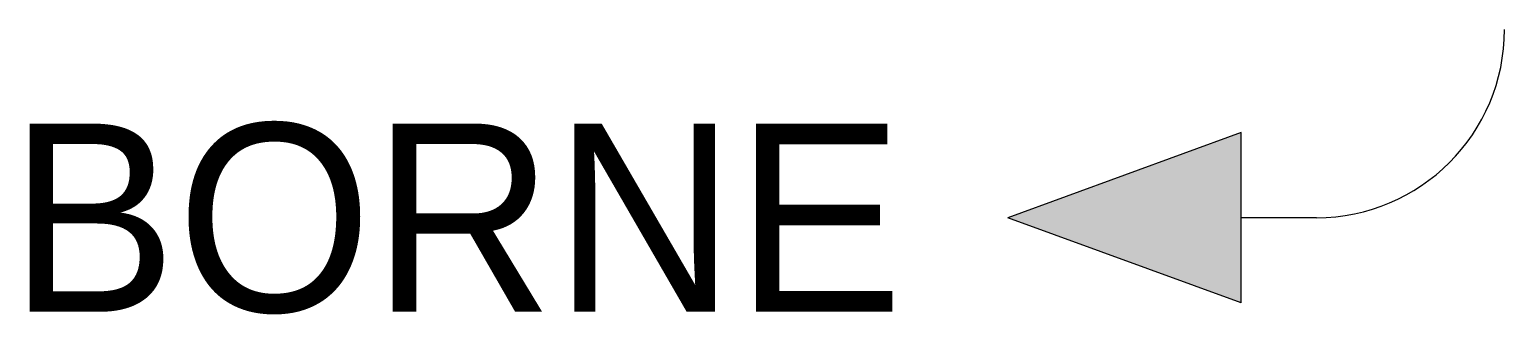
# Model space of a CAD drawing. Extents: x 82.8 to 98.5, y 224.5 to 227.5.
import ezdxf
from ezdxf.enums import TextEntityAlignment as Align

# ---------------------------------------------------------------- set-up
doc = ezdxf.new("R2010")
doc.units = 0
doc.header["$MEASUREMENT"] = 0
doc.layers.get('0').update_dxf_attribs({"linetype": 'CONTINUOUS'})
doc.styles.add('INTL_ISO', font='intl_iso.shx')

# ---------------------------------------------------------------- blocks, each defined once
blk = doc.blocks.new('24')
at = {"color": 7}
blk.add_line((0.906, 0), (-0.906, 0), dxfattribs=at)
for p in [(-0.906, 0), (0.906, 0)]:
    blk.add_line(p, (0, -2.484))
blk.add_solid([(0, -2.484), (0.906, 0), (-0.906, 0)])

msp = doc.modelspace()

# ---------------------------------------------------------------- linework, layer by layer
at = {"color": 7}
msp.add_line((96.481, 225.543), (95.681, 225.543), dxfattribs=at)
msp.add_arc((96.481, 227.543), 2, 270, 0)

# ---------------------------------------------------------------- block references
at = {"color": 7, "rotation": 270}
msp.add_blockref('24', (95.681, 225.543), dxfattribs=at)

# ---------------------------------------------------------------- texts
at = {"color": 7, "lineweight": -3, "style": 'INTL_ISO'}
msp.add_attdef('BORNE', text='', height=2, dxfattribs=at).set_placement((92.084, 225.543), align=Align.MIDDLE_RIGHT)

doc.saveas('drawing.dxf')
